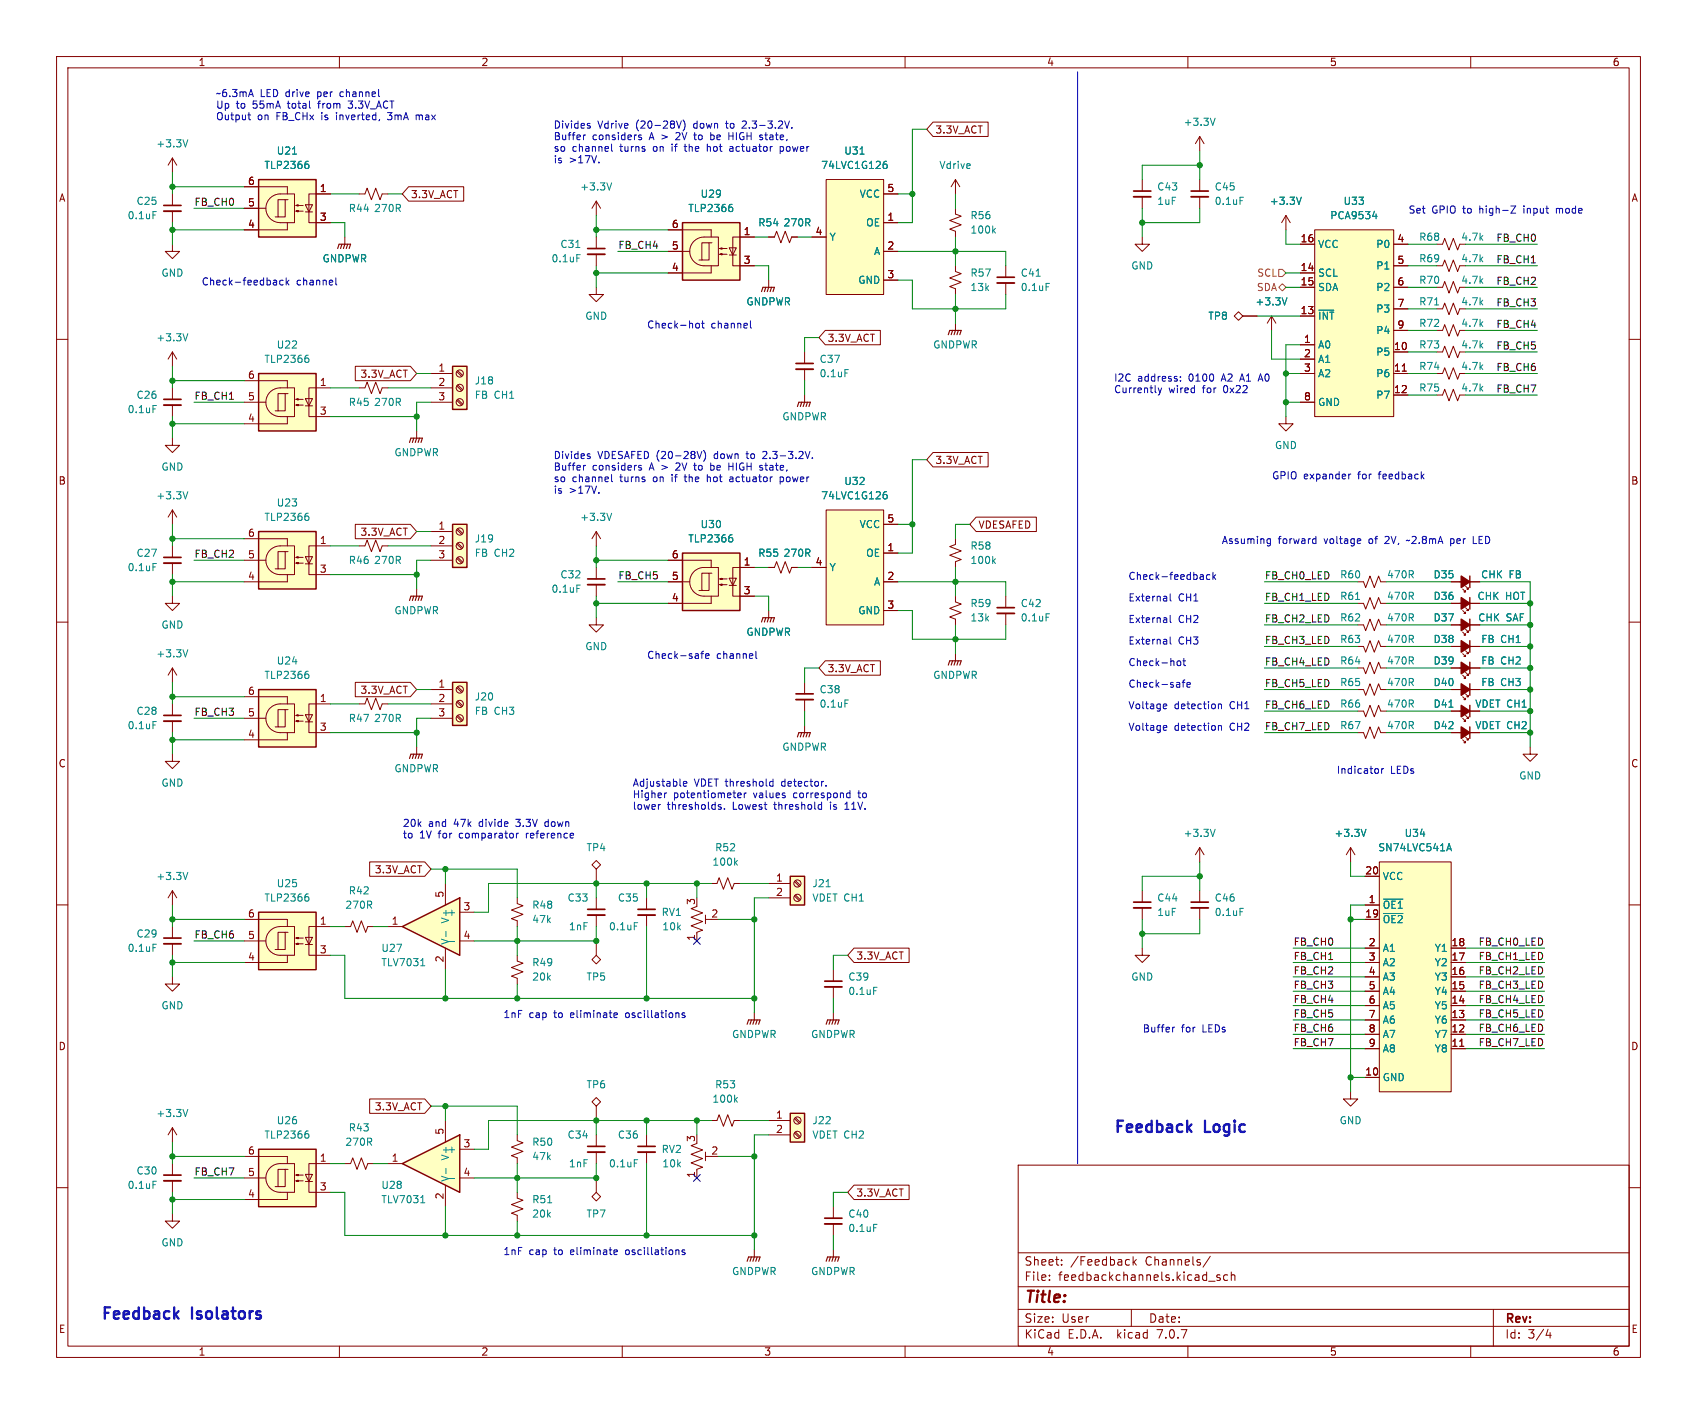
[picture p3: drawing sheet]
<svg xmlns="http://www.w3.org/2000/svg" width="300mm" height="250mm" viewBox="0 0 300 250" stroke-linecap="round" stroke-linejoin="round" font-family="sans-serif">
<defs><g id="words">
<g font-size="2.8" fill="#0000c2">
<text x="196.8" y="200.4">Feedback</text>
<text x="213.1" y="200.4">Logic</text>
<text x="17.8" y="233.4">Feedback</text>
<text x="34" y="233.4">Isolators</text>
</g>
<text font-size="2.8" fill="#840000" x="181" y="230.9">Title:</text>
<g font-size="2.1" fill="#840000">
<text x="181" y="226.7">File:</text>
<text x="181" y="224">Sheet:</text>
<text x="187.1" y="226.7">feedbackchannels.kicad_sch</text>
<text x="189.2" y="224">/Feedback</text>
<text x="202.5" y="224">Channels/</text>
<text x="181" y="236.9">KiCad</text>
<text x="181" y="234.1">Size:</text>
<text x="187.7" y="234.1">User</text>
<text x="188.7" y="236.9">E.D.A.</text>
<text x="197.6" y="236.9">kicad</text>
<text x="203" y="234.1">Date:</text>
<text x="204.8" y="236.9">7.0.7</text>
<text x="266" y="234.3">Rev:</text>
<text x="266" y="236.9">Id:</text>
<text x="270.1" y="236.9">3/4</text>
</g>
<g font-size="1.8" fill="#840000">
<text x="35" y="11.9">1</text>
<text x="85" y="11.9">2</text>
<text x="135" y="11.9">3</text>
<text x="185" y="11.9">4</text>
<text x="235" y="11.9">5</text>
<text x="285" y="11.9">6</text>
<text x="165.3" y="23.8">3.3V_ACT</text>
<text x="10.3" y="35.9">A</text>
<text x="43.7" y="32.8">6</text>
<text x="56.4" y="34">1</text>
<text x="72.5" y="35.2">3.3V_ACT</text>
<text x="156.8" y="34">5</text>
<text x="288.3" y="35.9">A</text>
<text x="43.7" y="40.4">4</text>
<text x="43.7" y="36.6">5</text>
<text x="56.4" y="39.1">3</text>
<text x="118.7" y="40.4">6</text>
<text x="131.4" y="41.7">1</text>
<text x="144.1" y="41.7">4</text>
<text x="156.8" y="39.1">1</text>
<text x="118.7" y="44.2">5</text>
<text x="131.4" y="46.7">3</text>
<text x="156.8" y="44.2">2</text>
<text x="229.8" y="42.9">16</text>
<text x="246.9" y="42.9">4</text>
<text x="246.9" y="46.7">5</text>
<text x="118.7" y="48">4</text>
<text x="156.8" y="49.3">3</text>
<text x="229.8" y="48">14</text>
<text x="229.8" y="50.5">15</text>
<text x="246.9" y="50.5">6</text>
<text x="229.8" y="55.6">13</text>
<text x="246.9" y="54.4">7</text>
<text x="246.9" y="58.2">9</text>
<text x="77.4" y="65.8">1</text>
<text x="146.2" y="60.6">3.3V_ACT</text>
<text x="230.4" y="60.7">1</text>
<text x="230.4" y="63.2">2</text>
<text x="230.4" y="65.8">3</text>
<text x="246.3" y="62">10</text>
<text x="246.3" y="65.8">11</text>
<text x="43.7" y="70.9">5</text>
<text x="43.7" y="67.1">6</text>
<text x="56.4" y="68.3">1</text>
<text x="63.6" y="67">3.3V_ACT</text>
<text x="77.4" y="68.3">2</text>
<text x="77.4" y="70.9">3</text>
<text x="230.4" y="70.9">8</text>
<text x="246.3" y="69.6">12</text>
<text x="43.7" y="74.7">4</text>
<text x="56.4" y="73.4">3</text>
<text x="165.3" y="82.2">3.3V_ACT</text>
<text x="10.3" y="85.9">B</text>
<text x="288.3" y="85.9">B</text>
<text x="43.7" y="95">6</text>
<text x="63.6" y="94.9">3.3V_ACT</text>
<text x="77.4" y="93.7">1</text>
<text x="156.8" y="92.5">5</text>
<text x="172.9" y="93.7">VDESAFED</text>
<text x="43.7" y="98.8">5</text>
<text x="56.4" y="96.3">1</text>
<text x="56.4" y="101.3">3</text>
<text x="77.4" y="96.3">2</text>
<text x="77.4" y="98.8">3</text>
<text x="118.7" y="98.8">6</text>
<text x="131.4" y="100.1">1</text>
<text x="144.1" y="100.1">4</text>
<text x="156.8" y="97.5">1</text>
<text x="43.7" y="102.6">4</text>
<text x="118.7" y="106.4">4</text>
<text x="118.7" y="102.6">5</text>
<text x="131.4" y="105.2">3</text>
<text x="156.8" y="102.6">2</text>
<text x="156.8" y="107.7">3</text>
<text x="146.2" y="119.1">3.3V_ACT</text>
<text x="43.7" y="122.9">6</text>
<text x="56.4" y="124.2">1</text>
<text x="63.6" y="122.9">3.3V_ACT</text>
<text x="77.4" y="121.7">1</text>
<text x="77.4" y="124.2">2</text>
<text x="43.7" y="130.6">4</text>
<text x="43.7" y="126.7">5</text>
<text x="56.4" y="129.3">3</text>
<text x="77.4" y="126.7">3</text>
<text x="10.3" y="135.9">C</text>
<text x="288.3" y="135.9">C</text>
<text x="66.2" y="154.6">3.3V_ACT</text>
<text x="137.1" y="156">1</text>
<text x="241.3" y="154.7">20</text>
<text x="78.5" y="158.8" transform="rotate(-90 78.5 158.8)">5</text>
<text x="81.8" y="161">3</text>
<text x="122.9" y="160.1" transform="rotate(-90 122.9 160.1)">3</text>
<text x="137.1" y="158.5">2</text>
<text x="241.9" y="159.8">1</text>
<text x="43.7" y="166.1">5</text>
<text x="43.7" y="162.3">6</text>
<text x="56.4" y="163.6">1</text>
<text x="69.1" y="163.6">1</text>
<text x="81.8" y="166.1">4</text>
<text x="122.9" y="166.4" transform="rotate(-90 122.9 166.4)">1</text>
<text x="125.7" y="162.3">2</text>
<text x="241.3" y="162.3">19</text>
<text x="241.9" y="167.4">2</text>
<text x="256.5" y="167.4">18</text>
<text x="43.7" y="169.9">4</text>
<text x="56.4" y="168.7">3</text>
<text x="78.5" y="170.3" transform="rotate(-90 78.5 170.3)">2</text>
<text x="151.3" y="169.9">3.3V_ACT</text>
<text x="241.9" y="169.9">3</text>
<text x="241.9" y="172.5">4</text>
<text x="256.5" y="172.5">16</text>
<text x="256.5" y="169.9">17</text>
<text x="241.9" y="175">5</text>
<text x="241.9" y="177.5">6</text>
<text x="256.5" y="177.5">14</text>
<text x="256.5" y="175">15</text>
<text x="10.3" y="185.9">D</text>
<text x="241.9" y="180.1">7</text>
<text x="241.9" y="182.6">8</text>
<text x="241.9" y="185.2">9</text>
<text x="256.5" y="185.2">11</text>
<text x="256.5" y="182.6">12</text>
<text x="256.5" y="180.1">13</text>
<text x="288.3" y="185.9">D</text>
<text x="241.3" y="190.2">10</text>
<text x="66.2" y="196.5">3.3V_ACT</text>
<text x="137.1" y="197.9">1</text>
<text x="78.5" y="200.7" transform="rotate(-90 78.5 200.7)">5</text>
<text x="81.8" y="202.9">3</text>
<text x="122.9" y="202" transform="rotate(-90 122.9 202)">3</text>
<text x="137.1" y="200.4">2</text>
<text x="43.7" y="208">5</text>
<text x="43.7" y="204.2">6</text>
<text x="56.4" y="205.5">1</text>
<text x="69.1" y="205.5">1</text>
<text x="81.8" y="208">4</text>
<text x="122.9" y="208.4" transform="rotate(-90 122.9 208.4)">1</text>
<text x="125.7" y="204.2">2</text>
<text x="43.7" y="211.8">4</text>
<text x="56.4" y="210.6">3</text>
<text x="78.5" y="212.2" transform="rotate(-90 78.5 212.2)">2</text>
<text x="151.3" y="211.8">3.3V_ACT</text>
<text x="10.3" y="235.9">E</text>
<text x="35" y="239.9">1</text>
<text x="85" y="239.9">2</text>
<text x="135" y="239.9">3</text>
<text x="185" y="239.9">4</text>
<text x="235" y="239.9">5</text>
<text x="285" y="239.9">6</text>
<text x="288.3" y="235.9">E</text>
</g>
<g font-size="1.8" fill="#0000c2">
<text x="38.1" y="17.3">~6.3mA</text>
<text x="46" y="17.3">LED drive</text>
<text x="56.4" y="17.3">per</text>
<text x="60.6" y="17.3">channel</text>
<text x="38.1" y="19.3">Up</text>
<text x="38.1" y="21.3">Output</text>
<text x="41.8" y="19.3">to</text>
<text x="44.8" y="19.3">55mA</text>
<text x="45.5" y="21.3">on</text>
<text x="49" y="21.3">FB_CHx</text>
<text x="51.2" y="19.3">total</text>
<text x="56.8" y="19.3">from</text>
<text x="57.1" y="21.3">is</text>
<text x="59.9" y="21.3">inverted,</text>
<text x="62.3" y="19.3">3.3V_ACT</text>
<text x="69.2" y="21.3">3mA</text>
<text x="74.4" y="21.3">max</text>
<text x="97.8" y="22.8">Divides</text>
<text x="105.7" y="22.8">Vdrive</text>
<text x="112.5" y="22.8">(20-28V)</text>
<text x="122.9" y="22.8">down</text>
<text x="128.8" y="22.8">to</text>
<text x="131.9" y="22.8">2.3-3.2V.</text>
<text x="97.8" y="24.9">Buffer</text>
<text x="97.8" y="26.9">so</text>
<text x="97.8" y="29">is</text>
<text x="100.6" y="29">&gt;17V.</text>
<text x="101.1" y="26.9">channel</text>
<text x="104.7" y="24.9">considers</text>
<text x="109.7" y="26.9">turns</text>
<text x="114.9" y="24.9">A &gt;</text>
<text x="115.8" y="26.9">on</text>
<text x="119.2" y="26.9">if</text>
<text x="120" y="24.9">2V</text>
<text x="121.7" y="26.9">the</text>
<text x="123.4" y="24.9">to</text>
<text x="125.9" y="26.9">hot</text>
<text x="126.5" y="24.9">be</text>
<text x="129.9" y="24.9">HIGH</text>
<text x="130.1" y="26.9">actuator</text>
<text x="135.6" y="24.9">state,</text>
<text x="139.1" y="26.9">power</text>
<text x="248.9" y="37.9">Set</text>
<text x="253.1" y="37.9">GPIO to</text>
<text x="261.8" y="37.9">high-Z</text>
<text x="269.8" y="37.9">input</text>
<text x="275.8" y="37.9">mode</text>
<text x="35.6" y="50.6">Check-feedback</text>
<text x="52.4" y="50.6">channel</text>
<text x="114.3" y="58.2">Check-hot</text>
<text x="125.7" y="58.2">channel</text>
<text x="196.8" y="67.6">I2C</text>
<text x="196.8" y="69.6">Currently</text>
<text x="201.1" y="67.6">address:</text>
<text x="206.6" y="69.6">wired</text>
<text x="210.3" y="67.6">0100</text>
<text x="212.7" y="69.6">for</text>
<text x="216.3" y="67.6">A2</text>
<text x="216.6" y="69.6">0x22</text>
<text x="219.7" y="67.6">A1</text>
<text x="223.2" y="67.6">A0</text>
<text x="97.8" y="81.2">Divides</text>
<text x="97.8" y="83.3">Buffer</text>
<text x="104.7" y="83.3">considers</text>
<text x="105.7" y="81.2">VDESAFED (20-28V)</text>
<text x="114.9" y="83.3">A &gt;</text>
<text x="120" y="83.3">2V</text>
<text x="123.4" y="83.3">to</text>
<text x="126.5" y="83.3">be</text>
<text x="126.5" y="81.2">down</text>
<text x="129.9" y="83.3">HIGH</text>
<text x="132.5" y="81.2">to</text>
<text x="135.5" y="81.2">2.3-3.2V.</text>
<text x="135.6" y="83.3">state,</text>
<text x="97.8" y="85.3">so</text>
<text x="97.8" y="87.4">is</text>
<text x="100.6" y="87.4">&gt;17V.</text>
<text x="101.1" y="85.3">channel</text>
<text x="109.7" y="85.3">turns</text>
<text x="115.8" y="85.3">on</text>
<text x="119.2" y="85.3">if</text>
<text x="121.7" y="85.3">the</text>
<text x="125.9" y="85.3">hot</text>
<text x="130.1" y="85.3">actuator</text>
<text x="139.1" y="85.3">power</text>
<text x="224.8" y="84.8">GPIO expander</text>
<text x="240.2" y="84.8">for</text>
<text x="244" y="84.8">feedback</text>
<text x="215.9" y="96.3">Assuming</text>
<text x="226" y="96.3">forward</text>
<text x="234.2" y="96.3">voltage</text>
<text x="242.3" y="96.3">of</text>
<text x="245.3" y="96.3">2V,</text>
<text x="249.4" y="96.3">~2.8mA</text>
<text x="257.3" y="96.3">per</text>
<text x="261.5" y="96.3">LED</text>
<text x="199.4" y="102.6">Check-feedback</text>
<text x="199.4" y="106.4">External</text>
<text x="208.3" y="106.4">CH1</text>
<text x="199.4" y="110.2">External</text>
<text x="208.3" y="110.2">CH2</text>
<text x="114.3" y="116.6">Check-safe</text>
<text x="126.7" y="116.6">channel</text>
<text x="199.4" y="114.1">External</text>
<text x="199.4" y="117.9">Check-hot</text>
<text x="208.3" y="114.1">CH3</text>
<text x="199.4" y="121.7">Check-safe</text>
<text x="199.4" y="125.5">Voltage</text>
<text x="207.6" y="125.5">detection</text>
<text x="217.5" y="125.5">CH1</text>
<text x="199.4" y="129.3">Voltage</text>
<text x="207.6" y="129.3">detection</text>
<text x="217.5" y="129.3">CH2</text>
<text x="236.2" y="136.9">Indicator</text>
<text x="245.8" y="136.9">LEDs</text>
<text x="111.8" y="139.2">Adjustable</text>
<text x="111.8" y="141.2">Higher</text>
<text x="111.8" y="143.3">lower</text>
<text x="118" y="143.3">thresholds.</text>
<text x="119" y="141.2">potentiometer</text>
<text x="122.7" y="139.2">VDET threshold</text>
<text x="129.6" y="143.3">Lowest</text>
<text x="133.3" y="141.2">values</text>
<text x="137.2" y="143.3">threshold</text>
<text x="138.4" y="139.2">detector.</text>
<text x="140.6" y="141.2">correspond</text>
<text x="147.2" y="143.3">is</text>
<text x="150" y="143.3">11V.</text>
<text x="152.2" y="141.2">to</text>
<text x="71.1" y="146.3">20k</text>
<text x="71.1" y="148.3">to</text>
<text x="74.2" y="148.3">1V</text>
<text x="75.7" y="146.3">and</text>
<text x="77.6" y="148.3">for</text>
<text x="80.4" y="146.3">47k</text>
<text x="81.5" y="148.3">comparator</text>
<text x="85" y="146.3">divide</text>
<text x="91.7" y="146.3">3.3V</text>
<text x="93.5" y="148.3">reference</text>
<text x="97" y="146.3">down</text>
<text x="88.9" y="180.1">1nF</text>
<text x="93.5" y="180.1">cap</text>
<text x="98.1" y="180.1">to</text>
<text x="101.1" y="180.1">eliminate</text>
<text x="111.1" y="180.1">oscillations</text>
<text x="201.9" y="182.6">Buffer</text>
<text x="208.8" y="182.6">for</text>
<text x="212.7" y="182.6">LEDs</text>
<text x="88.9" y="222">1nF</text>
<text x="93.5" y="222">cap</text>
<text x="98.1" y="222">to</text>
<text x="101.1" y="222">eliminate</text>
<text x="111.1" y="222">oscillations</text>
</g>
<g font-size="1.8" fill="#008484">
<text x="209.1" y="22.5">+3.3V</text>
<text x="27.5" y="26.3">+3.3V</text>
<text x="48.8" y="27.5">U21</text>
<text x="149.2" y="27.5">U31</text>
<text x="46.6" y="30.1">TLP2366</text>
<text x="102.5" y="33.9">+3.3V</text>
<text x="123.8" y="35.2">U29</text>
<text x="145.1" y="30.1">74LVC1G126</text>
<text x="151.9" y="35.2">VCC</text>
<text x="166" y="30.1">Vdrive</text>
<text x="204.5" y="33.9">C43</text>
<text x="214.6" y="33.9">C45</text>
<text x="22.5" y="39">0.1uF</text>
<text x="24" y="36.4">C25</text>
<text x="61.6" y="37.7">R44</text>
<text x="66" y="37.7">270R</text>
<text x="121.6" y="37.7">TLP2366</text>
<text x="133.9" y="40.2">R54</text>
<text x="138.4" y="40.2">270R</text>
<text x="153" y="40.2">OE</text>
<text x="171.5" y="39">R56</text>
<text x="171.5" y="41.5">100k</text>
<text x="204.5" y="36.4">1uF</text>
<text x="214.6" y="36.4">0.1uF</text>
<text x="224.4" y="36.4">+3.3V</text>
<text x="235.1" y="39">PCA9534</text>
<text x="237.4" y="36.4">U33</text>
<text x="56.9" y="46.6">GNDPWR</text>
<text x="97.4" y="46.6">0.1uF</text>
<text x="99" y="44">C31</text>
<text x="146.6" y="42.8">Y</text>
<text x="154.4" y="45.3">A</text>
<text x="199.9" y="47.9">GND</text>
<text x="232.9" y="44">VCC</text>
<text x="243.2" y="44">P0</text>
<text x="243.2" y="47.9">P1</text>
<text x="250.8" y="46.6">R69</text>
<text x="250.8" y="42.8">R68</text>
<text x="258.2" y="46.6">4.7k</text>
<text x="258.2" y="42.8">4.7k</text>
<text x="28.4" y="49.1">GND</text>
<text x="151.6" y="50.4">GND</text>
<text x="171.5" y="51.7">13k</text>
<text x="171.5" y="49.1">R57</text>
<text x="180.3" y="49.1">C41</text>
<text x="180.3" y="51.7">0.1uF</text>
<text x="232.9" y="49.1">SCL</text>
<text x="232.9" y="51.7">SDA</text>
<text x="243.2" y="51.7">P2</text>
<text x="250.8" y="50.4">R70</text>
<text x="258.2" y="50.4">4.7k</text>
<text x="103.4" y="56.7">GND</text>
<text x="131.9" y="54.2">GNDPWR</text>
<text x="213.5" y="56.7">TP8</text>
<text x="221.8" y="54.2">+3.3V</text>
<text x="232.9" y="56.7">~{INT}</text>
<text x="243.2" y="55.5">P3</text>
<text x="243.2" y="59.3">P4</text>
<text x="250.8" y="58">R72</text>
<text x="250.8" y="54.2">R71</text>
<text x="258.2" y="58">4.7k</text>
<text x="258.2" y="54.2">4.7k</text>
<text x="27.5" y="60.6">+3.3V</text>
<text x="46.6" y="64.4">TLP2366</text>
<text x="48.8" y="61.8">U22</text>
<text x="144.8" y="64.4">C37</text>
<text x="164.9" y="61.8">GNDPWR</text>
<text x="232.9" y="61.8">A0</text>
<text x="232.9" y="64.4">A1</text>
<text x="243.2" y="63.1">P5</text>
<text x="250.8" y="61.8">R73</text>
<text x="250.8" y="65.6">R74</text>
<text x="258.2" y="61.8">4.7k</text>
<text x="258.2" y="65.6">4.7k</text>
<text x="24" y="70.7">C26</text>
<text x="61.6" y="72">R45</text>
<text x="66" y="72">270R</text>
<text x="83.8" y="68.2">J18</text>
<text x="83.8" y="70.7">FB</text>
<text x="87.4" y="70.7">CH1</text>
<text x="144.8" y="66.9">0.1uF</text>
<text x="232.9" y="66.9">A2</text>
<text x="232.9" y="72">GND</text>
<text x="243.2" y="66.9">P6</text>
<text x="243.2" y="70.7">P7</text>
<text x="250.8" y="69.4">R75</text>
<text x="258.2" y="69.4">4.7k</text>
<text x="22.5" y="73.3">0.1uF</text>
<text x="138.2" y="74.5">GNDPWR</text>
<text x="28.4" y="83.4">GND</text>
<text x="69.6" y="80.9">GNDPWR</text>
<text x="225.3" y="79.6">GND</text>
<text x="27.5" y="88.5">+3.3V</text>
<text x="48.8" y="89.8">U23</text>
<text x="145.1" y="88.5">74LVC1G126</text>
<text x="149.2" y="86">U32</text>
<text x="46.6" y="92.3">TLP2366</text>
<text x="102.5" y="92.3">+3.3V</text>
<text x="123.8" y="93.6">U30</text>
<text x="151.9" y="93.6">VCC</text>
<text x="22.5" y="101.2">0.1uF</text>
<text x="24" y="98.7">C27</text>
<text x="61.6" y="99.9">R46</text>
<text x="66" y="99.9">270R</text>
<text x="83.8" y="96.1">J19</text>
<text x="83.8" y="98.7">FB</text>
<text x="87.4" y="98.7">CH2</text>
<text x="121.6" y="96.1">TLP2366</text>
<text x="133.9" y="98.7">R55</text>
<text x="138.4" y="98.7">270R</text>
<text x="146.6" y="101.2">Y</text>
<text x="153" y="98.7">OE</text>
<text x="171.5" y="97.4">R58</text>
<text x="171.5" y="99.9">100k</text>
<text x="97.4" y="105">0.1uF</text>
<text x="99" y="102.5">C32</text>
<text x="154.4" y="103.7">A</text>
<text x="171.5" y="107.5">R59</text>
<text x="180.3" y="107.5">C42</text>
<text x="236.8" y="102.5">R60</text>
<text x="236.8" y="106.3">R61</text>
<text x="245.1" y="102.5">470R</text>
<text x="245.1" y="106.3">470R</text>
<text x="253.3" y="102.5">D35</text>
<text x="253.3" y="106.3">D36</text>
<text x="261.1" y="106.3">CHK</text>
<text x="261.7" y="102.5">CHK</text>
<text x="266.1" y="106.3">HOT</text>
<text x="266.8" y="102.5">FB</text>
<text x="28.4" y="111.4">GND</text>
<text x="69.6" y="108.8">GNDPWR</text>
<text x="131.9" y="112.6">GNDPWR</text>
<text x="151.6" y="108.8">GND</text>
<text x="171.5" y="110.1">13k</text>
<text x="180.3" y="110.1">0.1uF</text>
<text x="236.8" y="110.1">R62</text>
<text x="236.8" y="113.9">R63</text>
<text x="245.1" y="110.1">470R</text>
<text x="245.1" y="113.9">470R</text>
<text x="253.3" y="113.9">D38</text>
<text x="253.3" y="110.1">D37</text>
<text x="261.2" y="110.1">CHK</text>
<text x="261.8" y="113.9">FB</text>
<text x="265.3" y="113.9">CH1</text>
<text x="266.3" y="110.1">SAF</text>
<text x="27.5" y="116.4">+3.3V</text>
<text x="48.8" y="117.7">U24</text>
<text x="103.4" y="115.2">GND</text>
<text x="236.8" y="117.7">R64</text>
<text x="245.1" y="117.7">470R</text>
<text x="253.3" y="117.7">D39</text>
<text x="261.8" y="117.7">FB</text>
<text x="265.3" y="117.7">CH2</text>
<text x="46.6" y="120.2">TLP2366</text>
<text x="83.8" y="124.1">J20</text>
<text x="144.8" y="122.8">C38</text>
<text x="144.8" y="125.3">0.1uF</text>
<text x="164.9" y="120.2">GNDPWR</text>
<text x="236.8" y="125.3">R66</text>
<text x="236.8" y="121.5">R65</text>
<text x="245.1" y="125.3">470R</text>
<text x="245.1" y="121.5">470R</text>
<text x="253.3" y="125.3">D41</text>
<text x="253.3" y="121.5">D40</text>
<text x="260.7" y="125.3">VDET CH1</text>
<text x="261.8" y="121.5">FB</text>
<text x="265.3" y="121.5">CH3</text>
<text x="22.5" y="129.1">0.1uF</text>
<text x="24" y="126.6">C28</text>
<text x="61.6" y="127.9">R47</text>
<text x="66" y="127.9">270R</text>
<text x="83.8" y="126.6">FB</text>
<text x="87.4" y="126.6">CH3</text>
<text x="236.8" y="129.1">R67</text>
<text x="245.1" y="129.1">470R</text>
<text x="253.3" y="129.1">D42</text>
<text x="260.7" y="129.1">VDET CH2</text>
<text x="69.6" y="136.8">GNDPWR</text>
<text x="138.2" y="132.9">GNDPWR</text>
<text x="28.4" y="139.3">GND</text>
<text x="268.5" y="138">GND</text>
<text x="209.1" y="148.2">+3.3V</text>
<text x="235.8" y="148.2">+3.3V</text>
<text x="248.2" y="148.2">U34</text>
<text x="27.5" y="155.8">+3.3V</text>
<text x="103.6" y="150.7">TP4</text>
<text x="125.8" y="153.3">100k</text>
<text x="126.3" y="150.7">R52</text>
<text x="243.6" y="150.7">SN74LVC541A</text>
<text x="244.3" y="155.8">VCC</text>
<text x="46.6" y="159.6">TLP2366</text>
<text x="48.8" y="157.1">U25</text>
<text x="60.9" y="160.9">270R</text>
<text x="61.6" y="158.3">R42</text>
<text x="94" y="160.9">R48</text>
<text x="100.2" y="159.6">C33</text>
<text x="109.1" y="159.6">C35</text>
<text x="143.5" y="157.1">J21</text>
<text x="143.5" y="159.6">VDET CH1</text>
<text x="204.5" y="159.6">C44</text>
<text x="214.6" y="159.6">C46</text>
<text x="244.3" y="160.9">~{OE1}</text>
<text x="24" y="166">C29</text>
<text x="79" y="162.2">+</text>
<text x="79.6" y="167.1" transform="rotate(-90 79.6 167.1)">V-</text>
<text x="79.6" y="163.4" transform="rotate(-90 79.6 163.4)">V+</text>
<text x="94" y="163.4">47k</text>
<text x="100.5" y="164.7">1nF</text>
<text x="107.6" y="164.7">0.1uF</text>
<text x="116.9" y="162.2">RV1</text>
<text x="117" y="164.7">10k</text>
<text x="204.5" y="162.2">1uF</text>
<text x="214.6" y="162.2">0.1uF</text>
<text x="244.3" y="163.4">~{OE2}</text>
<text x="22.5" y="168.5">0.1uF</text>
<text x="67.3" y="168.5">U27</text>
<text x="67.3" y="171">TLV7031</text>
<text x="94" y="173.6">20k</text>
<text x="94" y="171">R49</text>
<text x="103.6" y="173.6">TP5</text>
<text x="149.9" y="173.6">C39</text>
<text x="199.9" y="173.6">GND</text>
<text x="244.3" y="168.5">A1</text>
<text x="244.3" y="171">A2</text>
<text x="244.3" y="173.6">A3</text>
<text x="253.5" y="173.6">Y3</text>
<text x="253.5" y="171">Y2</text>
<text x="253.5" y="168.5">Y1</text>
<text x="28.4" y="178.7">GND</text>
<text x="149.9" y="176.1">0.1uF</text>
<text x="244.3" y="176.1">A4</text>
<text x="244.3" y="178.7">A5</text>
<text x="253.5" y="178.7">Y5</text>
<text x="253.5" y="176.1">Y4</text>
<text x="129.3" y="183.7">GNDPWR</text>
<text x="143.3" y="183.7">GNDPWR</text>
<text x="244.3" y="181.2">A6</text>
<text x="244.3" y="183.7">A7</text>
<text x="253.5" y="183.7">Y7</text>
<text x="253.5" y="181.2">Y6</text>
<text x="244.3" y="191.4">GND</text>
<text x="244.3" y="186.3">A8</text>
<text x="253.5" y="186.3">Y8</text>
<text x="27.5" y="197.7">+3.3V</text>
<text x="103.6" y="192.6">TP6</text>
<text x="125.8" y="195.2">100k</text>
<text x="126.3" y="192.6">R53</text>
<text x="46.6" y="201.5">TLP2366</text>
<text x="48.8" y="199">U26</text>
<text x="60.9" y="202.8">270R</text>
<text x="61.6" y="200.3">R43</text>
<text x="94" y="202.8">R50</text>
<text x="100.2" y="201.5">C34</text>
<text x="109.1" y="201.5">C36</text>
<text x="143.5" y="199">J22</text>
<text x="143.5" y="201.5">VDET CH2</text>
<text x="236.7" y="199">GND</text>
<text x="24" y="207.9">C30</text>
<text x="79" y="204.1">+</text>
<text x="79.6" y="209" transform="rotate(-90 79.6 209)">V-</text>
<text x="79.6" y="205.3" transform="rotate(-90 79.6 205.3)">V+</text>
<text x="94" y="205.3">47k</text>
<text x="100.5" y="206.6">1nF</text>
<text x="107.6" y="206.6">0.1uF</text>
<text x="116.9" y="204.1">RV2</text>
<text x="117" y="206.6">10k</text>
<text x="22.5" y="210.4">0.1uF</text>
<text x="67.3" y="210.4">U28</text>
<text x="67.3" y="213">TLV7031</text>
<text x="94" y="215.5">20k</text>
<text x="94" y="213">R51</text>
<text x="103.6" y="215.5">TP7</text>
<text x="149.9" y="215.5">C40</text>
<text x="28.4" y="220.6">GND</text>
<text x="149.9" y="218">0.1uF</text>
<text x="129.3" y="225.7">GNDPWR</text>
<text x="143.3" y="225.7">GNDPWR</text>
</g>
<g font-size="1.8">
<text x="34.3" y="36.5">FB_CH0</text>
<text x="109.2" y="44.1">FB_CH4</text>
<text x="264.4" y="42.8">FB_CH0</text>
<text x="264.4" y="46.6">FB_CH1</text>
<text x="264.4" y="50.5">FB_CH2</text>
<text x="264.4" y="58.1">FB_CH4</text>
<text x="264.4" y="54.3">FB_CH3</text>
<text x="264.4" y="61.9">FB_CH5</text>
<text x="264.4" y="65.7">FB_CH6</text>
<text x="34.3" y="70.8">FB_CH1</text>
<text x="264.4" y="69.5">FB_CH7</text>
<text x="34.3" y="98.7">FB_CH2</text>
<text x="109.2" y="102.5">FB_CH5</text>
<text x="223.5" y="106.3">FB_CH1_LED</text>
<text x="223.5" y="102.5">FB_CH0_LED</text>
<text x="223.5" y="110.1">FB_CH2_LED</text>
<text x="223.5" y="114">FB_CH3_LED</text>
<text x="223.5" y="117.8">FB_CH4_LED</text>
<text x="223.5" y="125.4">FB_CH6_LED</text>
<text x="223.5" y="121.6">FB_CH5_LED</text>
<text x="34.3" y="126.7">FB_CH3</text>
<text x="223.5" y="129.2">FB_CH7_LED</text>
<text x="34.3" y="166">FB_CH6</text>
<text x="228.6" y="167.3">FB_CH0</text>
<text x="261.3" y="167.3">FB_CH0_LED</text>
<text x="228.6" y="169.8">FB_CH1</text>
<text x="228.6" y="172.4">FB_CH2</text>
<text x="261.3" y="169.8">FB_CH1_LED</text>
<text x="261.3" y="172.4">FB_CH2_LED</text>
<text x="228.6" y="180">FB_CH5</text>
<text x="228.6" y="174.9">FB_CH3</text>
<text x="228.6" y="177.5">FB_CH4</text>
<text x="261.3" y="174.9">FB_CH3_LED</text>
<text x="261.3" y="177.5">FB_CH4_LED</text>
<text x="261.3" y="180">FB_CH5_LED</text>
<text x="228.6" y="185.1">FB_CH7</text>
<text x="228.6" y="182.5">FB_CH6</text>
<text x="261.3" y="185.1">FB_CH7_LED</text>
<text x="261.3" y="182.5">FB_CH6_LED</text>
<text x="34.3" y="207.9">FB_CH7</text>
</g>
<g font-size="1.8" fill="#848400">
<text x="222.1" y="51.7">SDA</text>
<text x="222.2" y="49.1">SCL</text>
</g>
</g></defs>
<g fill="none" stroke="#840000" stroke-width=".18">
<path d="M10 10h280v230h-280zM12 12h276v226h-276zM60 10v2M110 10v2M160 10v2M210 10v2M260 10v2M30.5 27.9v2.6M30.5 34.3v2M30.5 37.3v2.1M30.5 27.9l-.8 1.3M30.5 27.9l.7 1.3"/>
<path d="M43.2 33h7.6v1.3M43.2 36.8h3.8M47.8 35a2.54 2.54 0 0 1 1.7-.7h2.6v5.1h-2.6a2.54 2.54 0 0 1-2.3-1.6 2.54 2.54 0 0 1 .6-2.8zM48.6 38.4h.5M49.1 35.3h1.3v3.1h-1.3zM50.4 35.3h.5M50.8 39.4v1.2h-7.6M52.3 37.3l.4-.1v.3l-.4-.2h1.3M52.3 36.3l.4-.1v.2l-.4-.1h1.3M54 36.2h1.2l-.6 1.3zM54 37.5h1.2M58.4 34.3h-3.8v5.1h3.8"/>
<path d="M63.5 34.3h1l.4-1 .8 2 .7-2 .8 2 .4-1h1M10 60h2M30.5 43.2v1.2h1.2l-1.2 1.3-1.3-1.3h1.3M61 41.9v1.3M288 60h2M43.2 67.3h7.6v1.3M43.2 71.1h3.8M47.8 69.3a2.54 2.54 0 0 1 1.7-.7h2.6v5.1h-2.6a2.54 2.54 0 0 1-2.3-1.6 2.54 2.54 0 0 1 .6-2.8zM48.6 72.6h.5M49.1 69.6h1.3v3h-1.3zM50.4 69.6h.5M50.8 73.7v1.2h-7.6"/>
<path d="M52.3 71.6l.4-.1v.3l-.4-.2h1.3M52.3 70.6l.4-.1v.2l-.4-.1h1.3M54 70.5h1.2l-.6 1.3zM54 71.8h1.2M58.4 68.6h-3.8v5.1h3.8M73.7 76.2v1.3M10 110h2M30.5 118.1v2.5M30.5 118.1l-.8 1.3M30.5 118.1l.7 1.3M240 102.9h1l.4 1 .8-2 .8 2 .7-2 .4 1h1M288 110h2"/>
<path d="M43.2 123.2h7.6v1.3M43.2 127h3.8M47.8 125.2a2.54 2.54 0 0 1 1.7-.7h2.6v5h-2.6a2.54 2.54 0 0 1-2.3-1.5 2.54 2.54 0 0 1 .6-2.8zM48.6 128.5h.5M49.1 125.5h1.3v3h-1.3zM50.4 125.5h.5M50.8 129.5v1.3h-7.6M52.3 127.5l.4-.1v.2l-.4-.1h1.3M52.3 126.5l.4-.1v.2l-.4-.1h1.3M54 126.4h1.2l-.6 1.2zM54 127.6h1.2M58.4 124.5h-3.8v5h3.8"/>
<path d="M10 160h2M288 160h2M10 210h2M61 205.7h1l.4-1 .7 2.1 .8-2.1 .7 2.1 .4-1.1h1M180 206h108v32h-108zM288 210h2M60 238v2M110 238v2M160 238v2M180 234.5h108M180 231.5h108M180 227.5h108"/>
<path d="M180 221.5h108M185.5 226.3v.1M185.5 225.5v.1M187.7 223.6v.1M187.7 222.8v.1M200 231.5v3M200.3 222.2v1.5M200.5 223.1l.4 .6M200.9 222.7l-.6 .6M210 238v2M213.7 226.5h1.1M214 222.1l-1.3 2"/>
<path d="M215.7 225.5l-.4-.1-.2 .2 .1 .2 .5 .2v.3h-.6M217 225.5l-.4-.1-.3 .3v.4l.2 .2h.5M217.7 225.5l.2-.1 .3 .1 .1 .9M217.7 224.9v1.5M260 238v2M264 231.5v6.5M273.7 235l-.4 1.1h.9M274 235.6v1"/>
</g>
<g fill="#ffffc2" stroke="#ffffc2" stroke-width=".18">
<path d="M45.7 66h10.2v10.2h-10.2z"/>
<path d="M45.7 31.7h10.2v10.2h-10.2z"/>
<path d="M45.7 121.9h10.2v10.2h-10.2z"/>
</g>
<path d="M45.7 31.7h10.2v10.2h-10.2zM45.7 66h10.2v10.2h-10.2zM45.7 121.9h10.2v10.2h-10.2z" fill="none" stroke="#840000" stroke-width=".25"/>
<path d="M27 37.4h.6M33.2 24.7l-.4 1.3M51.7 27.2h.7M54.2 28.5h.3M54.4 29l.2 .2v.3l-.2 .3M54.2 62.8h.3M54.4 63.3l.2 .2v.3l-.2 .3M33.2 114.9l-.4 1.2M54.2 118.7h.3M54.4 119.2l.2 .2v.3l-.2 .3" fill="none" stroke="#008484" stroke-width=".18"/>
<path d="M59.7 43.9l.2-.7h2.1l-.3 .7M60.5 43.2l-.3 .7M61 43.2l-.3 .7M61.5 43.2l-.3 .7M72.4 78.2l.2-.7h2.1l-.3 .7M73.2 77.5l-.3 .7M73.7 77.5l-.3 .7M74.2 77.5l-.3 .7" fill="none" stroke="#840000" stroke-width=".2"/>
<path d="M29 37.3h3" fill="none" stroke="#840000" stroke-width=".33"/>
<path d="M29 36.3h3" fill="none" stroke="#840000" stroke-width=".3"/>
<path d="M71.1 205.7l10.2-5v10.1z" fill="#ffffc2"/>
<path d="M120.6 39.4h10.2v10.1h-10.2zM80 64.8h2.5v7.6h-2.5zM45.7 94h10.2v10.1h-10.2zM80 92.7h2.5v7.6h-2.5zM120.6 97.8h10.2v10.1h-10.2zM80 120.6h2.5v7.7h-2.5zM45.7 203.2h10.2v10.2h-10.2zM71.1 205.7l10.2-5v10.1z" fill="none" stroke="#840000" stroke-width=".25"/>
<g fill="none" stroke="#840000" stroke-width=".18">
<path d="M105.4 35.6v2.5M105.4 35.6l-.8 1.2M105.4 35.6l.8 1.2M146 31.7h10.2v20.4h-10.2zM156.2 39.4h2.5M156.2 34.3h2.5M168.9 36.8v1l1 .4-2 .8 2 .8-2 .7 1 .4v1M168.9 31.7v2.6M168.9 31.7l-.8 1.3M168.9 31.7l.8 1.3M105.4 50.8v1.3h1.3l-1.3 1.2-1.3-1.2h1.3M105.4 41.9v2"/>
<path d="M105.4 45v2M118.1 40.6h7.6v1.3M118.1 44.4h3.8M122.7 42.6a2.54 2.54 0 0 1 1.8-.7h2.5v5.1h-2.5a2.54 2.54 0 0 1-2.4-1.6 2.54 2.54 0 0 1 .6-2.8zM123.6 46h.5M124.1 42.9h1.2v3.1h-1.2zM125.3 42.9h.6M125.7 47v1.3h-7.6M127.3 45l.3-.2v.3l-.3-.1h1.2M127.3 43.9l.3-.1v.3l-.3-.2h1.2M128.9 43.8h1.3l-.7 1.3zM128.9 45.1h1.3"/>
<path d="M133.3 41.9h-3.8v5.1h3.8M135.9 41.9h1l.4-1 .7 2 .8-2 .8 2 .4-1h1M135.9 49.5v1.3M143.5 41.9h2.5M156.2 44.4h2.5M156.2 49.5h2.5M168.9 47v1l1 .4-2 .7 2 .8-2 .8 1 .4v1M168.9 57.1v1.3M201.9 41.9v1.3h1.3l-1.3 1.2-1.2-1.2h1.2M218.2 55.9l.7-.8 .8 .8-.8 .7zM219.7 55.9h2.5M224.8 55.9l-.8 1.2"/>
<path d="M224.8 55.9v2.5M224.8 55.9l.8 1.2M254 47h1l.4-1 .8 2 .7-2 .8 2 .4-1M254 43.2h1l.4-1 .8 2 .7-2 .8 2 .4-1M30.5 77.5v1.2h1.2l-1.2 1.3-1.3-1.3h1.3M30.5 68.6v2M30.5 71.6v2.1M63.5 68.6h1l.4-1 .8 2 .7-2 .8 2 .4-1h1M76.2 68.6h3.8M76.2 66h3.8M76.2 71.1h3.8M80.7 70.8l.9 .8"/>
<path d="M80.7 68.2l.9 .9M80.7 65.7l.9 .8M80.9 70.6l.9 .9M80.9 68.1l.9 .8M80.9 65.5l.9 .9M142.2 62.2v2.1M142.2 65.3v2M142.2 69.8v1.3M227.3 73.7v1.2h1.3l-1.3 1.3-1.2-1.3h1.2M30.5 90.2v2.5M30.5 96.5v2.1M30.5 99.6v2"/>
<path d="M30.5 90.2l-.8 1.2M30.5 90.2l.7 1.2M43.2 95.2h7.6v1.3M43.2 99.1h3.8M47.8 97.3a2.54 2.54 0 0 1 1.7-.8h2.6v5.1h-2.6a2.54 2.54 0 0 1-2.3-1.6 2.54 2.54 0 0 1 .6-2.7zM49.1 97.5h1.3v3.1h-1.3zM50.4 97.5h.5M52.3 99.6l.4-.2v.3l-.4-.1h1.3M52.3 98.6l.4-.2v.3l-.4-.1h1.3M54 98.4h1.2l-.6 1.3zM54 99.7h1.2M58.4 96.5h-3.8v5.1h3.8"/>
<path d="M63.5 96.5h1l.4-1 .8 2 .7-2 .8 2 .4-1h1M76.2 96.5h3.8M76.2 99.1h3.8M76.2 94h3.8M80.7 98.7l.9 .9M80.7 96.2l.9 .8M80.7 93.6l.9 .9M80.9 98.6l.9 .8M80.9 96l.9 .9M80.9 93.5l.9 .8M105.4 94l-.8 1.2M105.4 94v2.5"/>
<path d="M105.4 94l.8 1.2M118.1 99.1h7.6v1.2M146 90.2h10.2v20.3h-10.2zM156.2 97.8h2.5M156.2 92.7h2.5M168.9 95.2v1.1l-1 .3 2 .8-2 .8 2 .7-1 .4v1M30.5 105.4v1.3h1.2l-1.2 1.2-1.3-1.2h1.3M48.6 100.6h.5M50.8 101.6v1.3h-7.6M73.7 104.1v1.3M105.4 109.2v1.3h1.3l-1.3 1.3-1.3-1.3h1.3M105.4 100.3v2.1"/>
<path d="M105.4 103.4v2M118.1 102.9h3.8M122.7 101.1a2.54 2.54 0 0 1 1.8-.8h2.5v5.1h-2.5a2.54 2.54 0 0 1-2.4-1.6 2.54 2.54 0 0 1 .6-2.7zM123.6 104.4h.5M124.1 101.3h1.2v3.1h-1.2zM125.3 101.3h.6M125.7 105.4v1.3h-7.6M127.3 103.4l.3-.1v.2l-.3-.1h1.2M127.3 102.4l.3-.2v.3l-.3-.1h1.2M128.9 102.2h1.3l-.7 1.3zM128.9 103.5h1.3M133.3 100.3h-3.8v5.1h3.8"/>
<path d="M135.9 100.3h1l.4-1 .7 2 .8-2 .8 2 .4-1h1M135.9 107.9v1.3M143.5 100.3h2.5M156.2 102.9h2.5M156.2 107.9h2.5M168.9 105.4v1l1 .4-2 .8 2 .7-2 .8 1 .4v1M168.9 115.6v1.2M30.5 133.3v1.3h1.2l-1.2 1.3-1.3-1.3h1.3M30.5 124.5v2M30.5 127.5v2M63.5 124.5h1l.4-1.1 .8 2.1 .7-2.1 .8 2.1 .4-1h1M73.7 132.1v1.2"/>
<path d="M76.2 121.9h3.8M76.2 124.5h3.8M76.2 127h3.8M80.7 126.7l.9 .8M80.7 124.1l.9 .9M80.7 121.6l.9 .8M80.9 126.5l.9 .8M80.9 124l.9 .8M80.9 121.4l.9 .9M142.2 120.6v2.1M142.2 123.7v2M142.2 128.3v1.2"/>
<path d="M30.5 172.7v1.3h1.2l-1.2 1.3-1.3-1.3h1.3M30.5 163.8v2.1M30.5 166.9v2M61 163.8h1l.4-1 .7 2 .8-2 .7 2 .4-1h1M91.4 168.9v1l1.1 .4-2.1 .8 2.1 .7-2.1 .8 1 .4v1M105.4 168.9l.8 .8-.8 .7-.8-.7zM105.4 166.4v2.5M30.5 199.4v2.5M30.5 199.4l-.8 1.3M30.5 199.4l.7 1.3M78.7 198.1v3.8M104.6 194.8l.8-.7 .8 .7-.8 .8z"/>
<path d="M105.4 195.6v2.5M30.5 214.6v1.3h1.2l-1.2 1.3-1.3-1.3h1.3M30.5 205.7v2.1M30.5 208.8v2M43.2 208.3h3.8M43.2 204.5h7.6v1.2M47.8 206.5a2.54 2.54 0 0 1 1.7-.8h2.6v5.1h-2.6a2.54 2.54 0 0 1-2.3-1.6 2.54 2.54 0 0 1 .6-2.7zM48.6 209.8h.5M49.1 206.8h1.3v3h-1.3zM50.4 206.8h.5M50.8 210.8v1.3h-7.6M52.3 208.8l.4-.1v.2l-.4-.1h1.3"/>
<path d="M52.3 207.8l.4-.2v.3l-.4-.1h1.3M54 207.6h1.2l-.6 1.3zM54 208.9h1.2M58.4 205.7h-3.8v5.1h3.8M68.6 205.7h2.5M78.7 209.5v3.9M81.3 203.2h2.5M81.3 208.3h2.5M91.4 200.7v1l1.1 .4-2.1 .7 2.1 .8-2.1 .7 1 .4v1M91.4 210.8v1l1.1 .4-2.1 .8 2.1 .7-2.1 .8 1 .4v1M105.4 210.8l.8 .8-.8 .7-.8-.7zM105.4 200.7v2"/>
<path d="M105.4 203.7v2M105.4 208.3v2.5"/>
<circle cx="81.3" cy="68.6" r=".63"/>
<circle cx="81.3" cy="66" r=".63"/>
<circle cx="81.3" cy="71.1" r=".63"/>
<circle cx="81.3" cy="99.1" r=".63"/>
<circle cx="81.3" cy="94" r=".63"/>
<circle cx="81.3" cy="96.5" r=".63"/>
<circle cx="81.3" cy="124.5" r=".63"/>
<circle cx="81.3" cy="121.9" r=".63"/>
<circle cx="81.3" cy="127" r=".63"/>
</g>
<g fill="none" stroke="#008484" stroke-width=".18">
<path d="M108.1 32.3l-.4 1.3M129.2 36.1h.2M129.3 36.6l.2 .3v.3l-.2 .2M152 27.2h.8M156.2 29.1l.4-.1 .2 .2-.1 .5h-.5M156.7 28.5l-.4 .1M101.8 43.8h.7M102 45h.6M175.6 40.7l.4 .5M176 40.4l-.5 .5M227.5 52.6l-.4 1.3M27 71.7h.6"/>
<path d="M149.4 65.3h.6M27 99.6h.6M33.2 86.9l-.4 1.3M54.2 90.7h.3M54.4 91.2l.2 .3v.3l-.2 .2M108.1 90.7l-.4 1.3M129.2 94.6h.2M129.3 95l.2 .3v.3l-.2 .2M156.2 87.5l.4-.1 .2 .3-.1 .4h-.5M156.7 86.9l-.4 .2M175.6 99.2l.4 .4M176 98.8l-.5 .5"/>
<path d="M102 103.4h.6M27 127.6h.6M149.4 123.8h.6M27 166.9h.6M33.2 196.2l-.4 1.2M54.2 200h.3M27 208.9h.6M54.4 200.5l.2 .2v.3l-.2 .2M74.4 212.7h.7M78.8 206.6v1M79.4 208.4h1M96.8 212.7h.7"/>
</g>
<path d="M103.9 45h3M29 71.6h3M140.7 65.3h3.1M29 99.6h3M103.9 103.4h3M29 127.5h3M140.7 123.7h3.1M29 166.9h3M29 208.8h3M103.9 203.7h3" fill="none" stroke="#840000" stroke-width=".33"/>
<path d="M103.9 43.9h3M29 70.6h3M140.7 64.3h3.1M29 98.6h3M103.9 102.4h3M29 126.5h3M140.7 122.7h3.1M29 165.9h3M29 207.8h3M103.9 202.7h3" fill="none" stroke="#840000" stroke-width=".3"/>
<g fill="none" stroke="#840000" stroke-width=".2">
<path d="M134.6 51.6l.3-.8h2l-.2 .8M135.4 50.8l-.3 .8M135.9 50.8l-.3 .8M136.4 50.8l-.3 .8M167.6 59.2l.3-.8h2l-.2 .8M168.4 58.4l-.3 .8M168.9 58.4l-.2 .8M169.4 58.4l-.2 .8M141 71.9l.2-.8h2.1l-.3 .8M141.7 71.1l-.2 .8M142.2 71.1l-.2 .8M142.7 71.1l-.2 .8"/>
<path d="M72.4 106.2l.2-.8h2.1l-.3 .8M73.2 105.4l-.3 .8M73.7 105.4l-.3 .8M74.2 105.4l-.3 .8M134.6 110l.3-.8h2l-.2 .8M135.4 109.2l-.3 .8M135.9 109.2l-.3 .8M136.4 109.2l-.3 .8M167.6 117.6l.3-.8h2l-.2 .8M168.4 116.8l-.3 .8M168.9 116.8l-.2 .8M169.4 116.8l-.2 .8"/>
<path d="M72.4 134.1l.2-.8h2.1l-.3 .8M73.2 133.3l-.3 .8M73.7 133.3l-.3 .8M74.2 133.3l-.3 .8M141 130.3l.2-.8h2.1l-.3 .8M141.7 129.5l-.2 .8M142.2 129.5l-.2 .8M142.7 129.5l-.2 .8"/>
</g>
<g fill="#ffffc2" stroke="#ffffc2" stroke-width=".18">
<path d="M80 120.6h2.5v7.7h-2.5z"/>
<path d="M45.7 94h10.2v10.1h-10.2z"/>
<path d="M120.6 97.8h10.2v10.1h-10.2z"/>
<path d="M45.7 203.2h10.2v10.2h-10.2z"/>
<path d="M146 90.2h10.2v20.3h-10.2z"/>
<path d="M146 31.7h10.2v20.4h-10.2z"/>
<path d="M80 92.7h2.5v7.6h-2.5z"/>
<path d="M80 64.8h2.5v7.6h-2.5z"/>
<path d="M120.6 39.4h10.2v10.1h-10.2z"/>
</g>
<path d="M71.1 163.8l10.2-5.1v10.2z" fill="#ffffc2"/>
<path d="M259.8 101.9v2M259.8 105.7v2M259.8 109.5v2M259.8 113.3v2M259.8 117.1v2M259.8 120.9v2M259.8 124.7v2M259.8 128.5v2.1M139.7 154.9h2.5v5.1h-2.5zM45.7 161.3h10.2v10.1h-10.2zM71.1 163.8l10.2-5.1v10.2zM139.7 196.8h2.5v5.1h-2.5z" fill="none" stroke="#840000" stroke-width=".25"/>
<g fill="none" stroke="#840000" stroke-width=".18">
<path d="M43.2 36.8h2.5M43.2 33h2.5M55.9 39.4h2.5M55.9 34.3h2.5M72.2 33h9.8v2.6h-9.8l-1.1-1.3zM156.2 39.4h2.5M156.2 34.3h2.5M164.9 21.6h9.8v2.5h-9.8l-1.1-1.2zM201.9 31.7v2.1M201.9 34.8v2M212.1 24.1v2.6M212.1 31.7v2.1"/>
<path d="M212.1 34.8v2M212.1 24.1l-.8 1.3M212.1 24.1l.8 1.3M227.3 38.1l-.7 1.3M227.3 38.1v2.5M227.3 38.1l.8 1.3M43.2 40.6h2.5M118.1 48.3h2.5M118.1 44.4h2.5M118.1 40.6h2.5M130.8 47h2.5M130.8 41.9h2.5"/>
<path d="M135.9 41.9h1M140 41.9h1M143.5 41.9h2.5M145.9 58.4h9.7v2.6h-9.7l-1.1-1.3zM156.2 44.4h2.5M156.2 49.5h2.5M177.8 47v2M177.8 50v2.1M219.7 55.9h2.5M229.9 50.8h2.5M229.9 55.9h2.5M229.9 48.3h2.5"/>
<path d="M229.9 43.2h2.5M232.4 40.6h14v33.1h-14zM246.4 50.8h2.5M246.4 58.4h2.5M246.4 54.6h2.5M246.4 43.2h2.5M246.4 47h2.5M254 50.8h1l.4-1 .8 2 .7-2 .8 2 .4-1M254 58.4h1l.4-1 .8 2 .7-2 .8 2 .4-1M254 54.6h1l.4-1 .8 2 .7-2 .8 2 .4-1M30.5 62.2v2.6M30.5 62.2l-.8 1.3"/>
<path d="M30.5 62.2l.7 1.3M62.8 64.8h9.7l1.2 1.2-1.2 1.3h-9.7zM229.9 66h2.5M229.9 61h2.5M229.9 63.5h2.5M229.9 71.1h2.5M246.4 62.2h2.5M246.4 66h2.5M246.4 69.8h2.5M247.9 65.6h.7M254 62.2h1l.4-1 .8 2 .7-2 .8 2 .4-1M254 66h1l.4-1 .8 2.1 .7-2.1 .8 2.1 .4-1.1"/>
<path d="M254 69.8h1l.4-1 .8 2.1 .7-2.1 .8 2.1 .4-1.1M62.8 92.7h9.7l1.2 1.3-1.2 1.3h-9.7zM118.1 99.1h2.5M156.2 97.8h2.5M156.2 92.7h2.5M164.9 80h9.8v2.6h-9.8l-1.1-1.3zM172.6 91.4h10.6v2.6h-10.6l-1.2-1.3zM118.1 106.7h2.5M118.1 102.9h2.5M130.8 100.3h2.5M130.8 105.4h2.5M135.9 100.3h1"/>
<path d="M140 100.3h1M143.5 100.3h2.5M145.9 116.8h9.7v2.6h-9.7l-1.1-1.3zM156.2 102.9h2.5M156.2 107.9h2.5M177.8 105.4v2M177.8 108.5v2M240 110.5h1l.4 1 .8-2 .8 2 .7-2 .4 1h1M240 118.1h1l.4 1 .8-2 .8 2 .7-2 .4 1h1M240 114.3h1l.4 1 .8-2 .8 2 .7-2 .4 1h1M240 106.7h1l.4 1 .8-2 .8 2 .7-2 .4 1h1M256.5 110.5h5.1"/>
<path d="M256.5 118.1h5.1M256.5 114.3h5.1M256.5 106.7h5.1M256.5 102.9h5.1M258.6 119.4l.5 .5h-.3h.3v-.3M258.6 115.6l.5 .5h-.3h.3v-.3M258.6 104.1l.5 .5h-.3h.3v-.2M258.6 111.8l.5 .5h-.3h.3v-.3M258.6 107.9l.5 .6h-.3h.3v-.3M259.1 118.9l.5 .5h-.3h.3v-.3M259.1 115.1l.5 .5h-.3h.3v-.3M259.1 103.6l.5 .5h-.3h.3v-.2"/>
<path d="M259.1 111.3l.5 .5h-.3h.3v-.3M259.1 107.4l.5 .5h-.3h.3v-.2M62.8 120.6h9.7l1.2 1.3-1.2 1.3h-9.7zM240 129.5h1l.4 1.1 .8-2.1 .8 2.1 .7-2.1 .4 1h1M240 125.7h1l.4 1 .8-2 .8 2 .7-2 .4 1h1M240 121.9h1l.4 1 .8-2 .8 2 .7-2 .4 1h1M256.5 129.5h5.1M256.5 125.7h5.1M256.5 121.9h5.1M258.6 127l.5 .5h-.3h.3v-.2M258.6 130.8l.5 .5h-.3h.3v-.2M258.6 123.2l.5 .5h-.3h.3v-.3"/>
<path d="M259.1 126.5l.5 .5h-.3h.3v-.3M259.1 130.3l.5 .5h-.3h.3v-.2M259.1 122.7l.5 .5h-.3h.3v-.3M270.5 132.1v1.2h1.3l-1.3 1.3-1.3-1.3h1.3M30.5 157.5l-.8 1.2M30.5 157.5v2.5M30.5 157.5l.7 1.2M65.3 152.4h9.8l1.1 1.3-1.1 1.2h-9.8zM78.7 156.2v3.8M91.4 158.7v1.1l1.1 .3-2.1 .8 2.1 .8-2.1 .7 1 .4v1M105.4 152.1l.8 .8-.8 .8-.8-.8zM105.4 153.7v2.5"/>
<path d="M105.4 158.7v2.1M114.3 158.7v2.1M125.7 156.2h1l.4-1 .8 2 .8-2 .7 2 .4-1h1M135.9 156.2h3.8M135.9 158.7h3.8M140.4 158.4l.9 .9M140.4 155.9l.9 .8M140.6 158.2l.9 .9M140.6 155.7l.9 .8M201.9 157.5v2M212.1 149.9v2.5M212.1 157.5v2"/>
<path d="M212.1 149.9l-.8 1.2M212.1 149.9l.8 1.2M238.8 149.9l-.8 1.2M238.8 149.9v2.5M238.8 149.9l.7 1.2M241.3 154.9h2.5M243.8 152.4h12.7v40.6h-12.7zM43.2 166.4h3.8M43.2 162.6h7.6v1.2M47.8 164.6a2.54 2.54 0 0 1 1.7-.8h2.6v5.1h-2.6a2.54 2.54 0 0 1-2.3-1.6 2.54 2.54 0 0 1 .6-2.7zM48.6 167.9h.5M49.1 164.8h1.3v3.1h-1.3z"/>
<path d="M50.4 164.8h.5M50.8 168.9v1.3h-7.6M52.3 166.9l.4-.1v.2l-.4-.1h1.3M52.3 165.9l.4-.2v.3l-.4-.1h1.3M54 165.7h1.2l-.6 1.3zM54 167h1.2M58.4 163.8h-3.8v5.1h3.8M68.6 163.8h2.5M78.7 167.6v3.8M81.3 161.3h2.5M81.3 166.4h2.5M105.4 161.8v2"/>
<path d="M114.3 161.8v2M123.2 160.3l-1 .4 2 .7-2 .8 2 .7-2 .8 2 .8-1 .3v1.6M124.7 162.6h1M124.7 161.8v1.5M133.3 179.1v1.2M147.3 171.4v2.1M147.3 174.5v2M147.3 179.1v1.2M151 167.6h9.7v2.6h-9.7l-1.1-1.3zM201.9 167.6v1.3h1.3l-1.3 1.3-1.2-1.3h1.2M201.9 160.5v2.1M212.1 160.5v2.1"/>
<path d="M241.3 170.2h2.5M241.3 162.6h2.5M241.3 160h2.5M241.3 177.8h2.5M241.3 175.3h2.5M241.3 172.7h2.5M241.3 167.6h2.5M256.5 170.2h2.6M256.5 177.8h2.6M256.5 175.3h2.6M256.5 172.7h2.6M256.5 167.6h2.6"/>
<path d="M65.3 194.3h9.8l1.1 1.3-1.1 1.3h-9.8zM125.7 198.1h1l.4-1 .8 2 .8-2 .7 2 .4-1h1M135.9 198.1h3.8M140.4 197.8l.9 .8M140.6 197.6l.9 .9M238.8 193v1.3h1.2l-1.2 1.3-1.3-1.3h1.3M241.3 190.5h2.5M241.3 185.4h2.5M241.3 182.9h2.5M241.3 180.3h2.5M256.5 185.4h2.6M256.5 182.9h2.6"/>
<path d="M256.5 180.3h2.6M258.1 185h.7M114.3 200.7v2M114.3 203.7v2M123.2 202.2l-1 .4 2 .7-2 .8 2 .8-2 .7 2 .8-1 .4v1.5M124.7 203.7v1.5M124.7 204.5h1M135.9 200.7h3.8M140.4 200.3l.9 .9M140.6 200.2l.9 .8M147.3 213.4v2M147.3 216.4v2"/>
<path d="M151 209.5h9.7v2.6h-9.7l-1.1-1.3zM133.3 221v1.2M147.3 221v1.2"/>
<circle cx="141" cy="156.2" r=".63"/>
<circle cx="141" cy="158.7" r=".63"/>
<circle cx="141" cy="198.1" r=".63"/>
<circle cx="141" cy="200.7" r=".63"/>
</g>
<g fill="none" stroke="#008484" stroke-width=".18">
<path d="M51.7 27.2h.7M54.2 28.5h.3M54.4 29l.2 .2v.3l-.2 .3M129.2 36.1h.2M129.3 36.6l.2 .3v.3l-.2 .2M152 27.2h.8M156.2 29.1l.4-.1 .2 .2-.1 .5h-.5M156.7 28.5l-.4 .1M214.8 20.9l-.4 1.3M219.2 34.9h.6M230.1 34.9l-.5 1.2M242.7 38.3h.7"/>
<path d="M243.3 37.8v.9M33.2 59l-.4 1.3M183.2 48.8h.7M184.9 50.1h.6M227.5 52.6l-.4 1.3M233.1 54.8h2.7M253.6 53.9h.7M129.2 94.6h.2M129.3 95l.2 .3v.3l-.2 .2M156.2 87.5l.4-.1 .2 .3-.1 .4h-.5M156.7 86.9l-.4 .2M184.9 108.5h.6"/>
<path d="M239.6 106h.8M256.1 125h.8M33.2 154.2l-.4 1.3M54.2 158.1h.3M54.4 158.5l.2 .3v.3l-.2 .2M130 152.5l.4 .5M130.4 152.1l-.5 .5M146 156.8h.8M214.8 146.6l-.4 1.3M241.5 146.6l-.4 1.3M244.6 159h3.4M255.8 150.4l.4-1.2 .4 1.2"/>
<path d="M255.9 150.1h.6M74.4 170.8h.7M78.8 164.7v.9M79.4 166.5h1M112.1 163.1h.6M154.4 174.6h.7M219.2 160.6h.6M244.6 161.5h3.4M130 194.4l.4 .5M130.4 194l-.5 .5M112.1 205h.6M154.4 216.5h.7"/>
</g>
<path d="M200.4 34.8h3.1M210.6 34.8h3M176.3 50h3M176.3 108.5h3M103.9 161.8h3M112.8 161.8h3M145.8 174.5h3M200.4 160.5h3.1M210.6 160.5h3M112.8 203.7h3M145.8 216.4h3" fill="none" stroke="#840000" stroke-width=".33"/>
<path d="M200.4 33.8h3.1M210.6 33.8h3M176.3 49h3M176.3 107.4h3M200.4 159.5h3.1M210.6 159.5h3M103.9 160.8h3M112.8 160.8h3M145.8 173.5h3M112.8 202.7h3M145.8 215.4h3" fill="none" stroke="#840000" stroke-width=".3"/>
<g fill="#ffffc2" stroke="#ffffc2" stroke-width=".18">
<path d="M45.7 161.3h10.2v10.1h-10.2z"/>
<path d="M139.7 196.8h2.5v5.1h-2.5z"/>
<path d="M243.8 152.4h12.7v40.6h-12.7z"/>
<path d="M139.7 154.9h2.5v5.1h-2.5z"/>
<path d="M232.4 40.6h14v33.1h-14z"/>
</g>
<g fill="#840000" stroke="#840000" stroke-width=".25">
<path d="M258.3 124.7l1.5 1-1.5 1z"/>
<path d="M258.3 128.5l1.5 1-1.5 1.1z"/>
<path d="M258.3 117.1l1.5 1-1.5 1z"/>
<path d="M258.3 113.3l1.5 1-1.5 1z"/>
<path d="M258.3 120.9l1.5 1-1.5 1z"/>
<path d="M258.3 101.9l1.5 1-1.5 1z"/>
<path d="M258.3 109.5l1.5 1-1.5 1z"/>
<path d="M258.3 105.7l1.5 1-1.5 1z"/>
</g>
<g fill="none" stroke="#840000" stroke-width=".2">
<path d="M132.1 181.1l.2-.8h2.1l-.3 .8M132.8 180.3l-.2 .8M133.3 180.3l-.2 .8M133.9 180.3l-.3 .8M146 181.1l.3-.8h2l-.2 .8M146.8 180.3l-.2 .8M147.3 180.3l-.2 .8M147.8 180.3l-.2 .8M132.1 223l.2-.8h2.1l-.3 .8M132.8 222.2l-.2 .8M133.3 222.2l-.2 .8M133.9 222.2l-.3 .8"/>
<path d="M146 223l.3-.8h2l-.2 .8M146.8 222.2l-.2 .8M147.3 222.2l-.2 .8M147.8 222.2l-.2 .8"/>
</g>
<path d="M226.1 50.8l.6-.6 .6 .6-.6 .6zM226.1 47.6h.6l.6 .7-.6 .6h-.6z" fill="none" stroke="#848400" stroke-width=".18"/>
<g fill="none" stroke="#0000c2" stroke-width=".18">
<path d="M44 19.9v1.1l.3 .2M61.5 19l.2 .1M190.5 12.7v193M43.8 20.3h.5M68.5 21.1l.2 .1M73.6 20.3v.9M73.9 20.3l-.3 .2M103.2 23.9v.8M103.5 23.9l-.3 .2M104 22.2l.3 .1 .1 .2-.2 .2h-.3M104 21.8l.3 .1M105.9 28.7v.1"/>
<path d="M108.1 25.5v1.1l.2 .2M113.4 23.9h-.3l-.2 .1v.2l.5 .1v.3h-.5M119.6 21.4l.4 1.3 .4-1.3M120.8 21.2a1.47 1.47 0 0 1 0 1.9M120.9 25.9h.5M121.1 25.5l.1 1.2M122.6 23.9h.5M122.8 23.4l.1 1.2M125 25.5v1.3M125.4 25.9l-.4 .1M125.6 23.4v1.3M125.6 24.6l.4 .1"/>
<path d="M126 23.9h-.4M128.9 24h.7M129 26h.5M129.6 26.2l-.4 .1-.2 .1 .2 .4 .4-.1M131.4 21.4l-.2 .1M131.9 21.9l-.7 .8h.7M134.7 24.3l.1 .2-.1 .2M134.7 23.9h.1M137.9 25.9v1.3M137.9 26l.4-.1 .2 .2-.1 .6h-.5M139.6 21.4l-.5 1.3M140 22.5v.2"/>
<path d="M267.1 36.4h.8l-.8 1.3h.8M275.1 36.8v.9M275.3 36.8l-.2 .2M50.1 49.6l-.4-.1-.3 .3 .2 .5h.5M50.6 49.1v1.3M50.7 49.9l.4 .5M51.1 49.5l-.5 .5M59.4 49.1v1.1l.1 .2M123 57.3l.2-.1 .4 .1 .1 .5-.2 .1-.3 .1-.2-.1zM124 57.2h.5M124.2 56.7v1.1l.3 .2M132.7 56.7v1.1l.1 .2"/>
<path d="M123.2 79.8l.5 1.3 .4-1.3M124.4 79.6a1.47 1.47 0 0 1 0 1.9M135 79.8l-.2 .1M143.2 79.8l-.4 1.3M204.8 68.6l.3 .8M205.1 69.4l-.3 .5M205.4 68.6l-.3 .8M208.7 67.3v.1M208.7 66.6v.1M222.5 67h.6M222.8 66.1l-.4 1.3M103.2 82.3v.8"/>
<path d="M103.5 82.3l-.3 .2M104 80.7h.3l.1 .2-.2 .2h-.3M104 80.2l.3 .1M105.9 87.1v.1M108.1 83.9v1.1l.2 .2M113.4 82.3h-.3l-.2 .2v.1l.5 .2v.3h-.5M120.9 84.3h.5M121.1 83.9l.1 1.2M122.6 82.3h.5M122.8 81.9l.1 1.2M125 83.9v1.3M125.4 84.3l-.4 .1"/>
<path d="M125.6 83.1h.4M125.6 81.9v1.2M126 82.3h-.4M128.9 82.5h.7M129 84.4h.5M129.6 84.6l-.4 .1-.2 .2 .2 .3 .4-.1M134.7 82.7l.1 .2-.1 .2M134.7 82.3h.1M135.5 80.4l-.7 .7h.8M137.9 84.4l.4-.1 .2 .3-.1 .5h-.5M137.9 84.3v1.3M143.6 81v.1"/>
<path d="M224.1 96h.5M224.1 95.3h.5M224.6 95.3v1l-.1 .2h-.3M232.3 95.3h.3M232.6 96l-.3 .1M232.6 94.8v1.3M238.4 83.8v.9M238.8 83.8l-.4 .3M240.4 95.3l.2 .3-.7 .1M240.5 96l-.1 .1M248.6 95.6l.2-.1 .2 .1M256.5 96l.3 .1"/>
<path d="M256.5 95.3v1.2M256.8 95.3h-.3M260.4 94.8v1.3h.7M123.9 115.6h.5M124.4 115.2l-.3 .1v1.1M124.7 116l.6-.1v-.3h-.4l-.2 .2 .1 .6h.5M133.6 115.2v1l.2 .2M206.9 112.6v1.1l.1 .2M206.9 105v1.1l.1 .2M206.9 108.8v1.1l.1 .2M208.2 116.9l.3-.1 .2 .3v.4l-.2 .2-.3-.1-.1-.1zM209.1 116.8h.5"/>
<path d="M209.3 116.4v1.1l.3 .2M213.9 101.7l-.4-.1-.2 .3 .1 .5h.5M214.4 101.2v1.3M214.5 102l.4 .5M214.9 101.6l-.5 .5M120.8 138.6l.6-.1v-.3h-.4l-.2 .1 .1 .6h.5M136.1 138.9l.2 .1 .4-.1M136.7 138.2h-.4l-.2 .1M136.7 137.7v1.3M146 138.9v.1M150.3 139.8v1.3M205.8 128.3h.4l.1 .3-.6 .1"/>
<path d="M205.8 124.5h.4l.1 .3-.6 .1M206.2 129.1h-.4M206.2 125.3h-.4M209 120.7h.5M209.5 120.2l-.3 .2v1.1M209.8 121.1l.6-.1v-.3h-.4l-.2 .1 .1 .6h.5M215.4 128.4l.2-.1h.3v.8M215.4 124.5v.8M215.4 128.3v.8M215.4 124.6l.2-.1h.3v.8M243.6 136l.1 .1-.1 .6M244.2 135.9v.8"/>
<path d="M244.6 135.9l-.4 .2M91.3 147.3v.9M91.7 147.3l-.4 .3M96.4 145.3l-.1 .2 .1 .6M116.8 142.2l-.3 .1M117.8 140.2l-.3 .1M127 142.3h.5M127 142.6l.5 .1v.2l-.2 .2-.3-.1M128.1 143v.1M130.4 140.4l.2-.2h.2l.2 .2v.1l-.6 .1M130.4 140.9l.2 .2 .4-.1M131.6 140.2v.9"/>
<path d="M131.9 140.2l-.3 .2M144.9 142.2l.3 .1M145.2 143l-.3 .1M145.2 141.8v1.3M149.4 143.1h.7M149.9 140.2l.4 .1M150.3 141l-.4 .1M108.7 179.1h.4v.3l-.6 .1M109.1 179.9h-.4M121.1 179.1h-.4l-.1 .2v.1l.5 .2v.3h-.5M207.3 181.6v.9M207.7 181.6l-.4 .3"/>
<path d="M108.7 221l.4 .1v.2l-.6 .1M109.1 221.8h-.4M121.1 221.1l-.4-.1-.1 .2v.2l.5 .1v.3h-.5"/>
</g>
<g fill="none" stroke="#008400" stroke-width=".18">
<path d="M30.5 30.5v3.8M30.5 39.4v3.8M30.5 33h12.7M34.3 36.8h8.9M58.4 39.4h2.6v2.5M58.4 34.3h5.1M68.6 34.3h2.5M105.4 38.1v3.8M158.7 34.3h2.6M163.8 22.9h-2.5v16.5h-2.6M168.9 34.3v2.5M201.9 36.8v5.1"/>
<path d="M212.1 29.2h-10.2v2.5M212.1 26.7v5M212.1 36.8v2.6h-10.2M30.5 40.6h12.7M105.4 40.6h12.7M105.4 47v3.8M105.4 48.3h12.7M109.2 44.4h8.9M133.3 47h2.6v2.5M133.3 41.9h2.6M141 41.9h2.5M144.8 59.7h-2.6v2.5"/>
<path d="M158.7 49.5h2.6v5.1h16.5v-2.5M158.7 44.4h19.1v2.6M168.9 41.9v5.1M168.9 52.1v5M222.2 55.9h7.7M224.8 58.4v5.1h5.1M227.3 48.3h2.6M227.3 40.6v2.6h2.6M227.3 50.8h2.6M248.9 43.2h5.1M248.9 50.8h5.1M248.9 47h5.1"/>
<path d="M248.9 54.6h5.1M248.9 58.4h5.1M259.1 43.2h12.7M259.1 50.8h12.7M259.1 47h12.7M259.1 54.6h12.7M259.1 58.4h12.7M30.5 64.8v3.8M30.5 73.7v3.8M30.5 74.9h12.7M30.5 67.3h12.7M34.3 71.1h8.9"/>
<path d="M58.4 68.6h5.1M58.4 73.7h15.3M68.6 68.6h7.6M73.7 66h2.5M76.2 71.1h-2.5v5.1M142.2 67.3v2.5M227.3 66h2.6M227.3 71.1h2.6M229.9 61h-2.6v12.7M248.9 66h5.1M248.9 62.2h5.1M248.9 69.8h5.1"/>
<path d="M259.1 66h12.7M259.1 62.2h12.7M259.1 69.8h12.7M30.5 92.7v3.8M30.5 95.2h12.7M34.3 99.1h8.9M58.4 96.5h5.1M68.6 96.5h7.6M73.7 94h2.5M76.2 99.1h-2.5v5M105.4 96.5v3.8M105.4 99.1h12.7"/>
<path d="M158.7 92.7h2.6M163.8 81.3h-2.5v16.5h-2.6M171.4 92.7h-2.5v2.5M30.5 102.9h12.7M30.5 101.6v3.8M58.4 101.6h15.3M105.4 105.4v3.8M105.4 106.7h12.7M109.2 102.9h8.9M133.3 100.3h2.6M133.3 105.4h2.6v2.5M141 100.3h2.5"/>
<path d="M144.8 118.1h-2.6v2.5M158.7 107.9h2.6v5.1h16.5v-2.5M158.7 102.9h19.1v2.5M168.9 100.3v5.1M168.9 110.5v5.1M223.5 106.7h16.5M223.5 102.9h16.5M223.5 114.3h16.5M223.5 110.5h16.5M223.5 118.1h16.5M245.1 106.7h11.4M245.1 102.9h11.4"/>
<path d="M245.1 114.3h11.4M245.1 110.5h11.4M245.1 118.1h11.4M261.6 106.7h8.9M261.6 102.9h8.9v29.2M261.6 114.3h8.9M261.6 110.5h8.9M261.6 118.1h8.9M30.5 120.6v3.9M30.5 129.5v3.8M30.5 130.8h12.7M30.5 123.2h12.7"/>
<path d="M34.3 127h8.9M58.4 129.5h15.3M58.4 124.5h5.1M68.6 124.5h7.6M73.7 121.9h2.5M76.2 127h-2.5v5.1M142.2 125.7v2.6M223.5 121.9h16.5M223.5 125.7h16.5M223.5 129.5h16.5M245.1 121.9h11.4M245.1 125.7h11.4"/>
<path d="M245.1 129.5h11.4M261.6 121.9h8.9M261.6 125.7h8.9M261.6 129.5h8.9M76.2 153.7h15.2v5M78.7 153.7v2.5M105.4 156.2v2.5M114.3 156.2v2.5M123.2 156.2v2.5M125.7 156.2h-39.3v5.1h-2.6M130.8 156.2h5.1M135.9 158.7h-2.6v20.4"/>
<path d="M212.1 154.9h-10.2v2.6M212.1 152.4v5.1M238.8 152.4v2.5h2.5M30.5 170.2h12.7M30.5 162.6h12.7M30.5 160v3.8M30.5 168.9v3.8M34.3 166.4h8.9M58.4 168.9h2.6v7.6h72.3M58.4 163.8h2.6M66 163.8h2.6M78.7 171.4v5.1"/>
<path d="M91.4 163.8v5.1M91.4 174v2.5M105.4 163.8v2.6h-21.6M114.3 163.8v12.7M127 162.6h6.3M147.3 176.5v2.6M149.9 168.9h-2.6v2.5M201.9 162.6v5M212.1 162.6v2.5h-10.2M228.6 177.8h12.7M228.6 175.3h12.7M228.6 172.7h12.7"/>
<path d="M228.6 170.2h12.7M228.6 167.6h12.7M238.8 162.6h2.5M241.3 160h-2.5v33M259.1 177.8h13.9M259.1 175.3h13.9M259.1 172.7h13.9M259.1 170.2h13.9M259.1 167.6h13.9M76.2 195.6h15.2v5.1M78.7 195.6v2.5M105.4 198.1v2.6"/>
<path d="M114.3 198.1v2.6M123.2 198.1v2.6M125.7 198.1h-39.3v5.1h-2.6M130.8 198.1h5.1M228.6 182.9h12.7M228.6 185.4h12.7M228.6 180.3h12.7M238.8 190.5h2.5M259.1 182.9h13.9M259.1 185.4h13.9M259.1 180.3h13.9M30.5 204.5h12.7"/>
<path d="M30.5 201.9v3.8M30.5 210.8v3.8M30.5 212.1h12.7M34.3 208.3h8.9M58.4 210.8h2.6v7.6h72.3M58.4 205.7h2.6M66 205.7h2.6M78.7 213.4v5M91.4 205.7v5.1M91.4 215.9v2.5M105.4 205.7v2.6h-21.6M114.3 205.7v12.7"/>
<path d="M127 204.5h6.3M135.9 200.7h-2.6v20.3M147.3 218.4v2.6M149.9 210.8h-2.6v2.6"/>
</g>
<path d="M122.6 165.8l1.2 1.2M123.8 165.8l-1.2 1.2M122.6 207.7l1.2 1.2M123.8 207.7l-1.2 1.2" fill="none" stroke="#000084" stroke-width=".18"/>
<g fill="#008400" stroke="#008400" stroke-width=".18">
<circle cx="78.7" cy="195.6" r=".46"/>
<circle cx="78.7" cy="218.4" r=".46"/>
<circle cx="30.5" cy="204.5" r=".46"/>
<circle cx="30.5" cy="212.1" r=".46"/>
<circle cx="91.4" cy="208.3" r=".46"/>
<circle cx="91.4" cy="218.4" r=".46"/>
<circle cx="105.4" cy="208.3" r=".46"/>
<circle cx="105.4" cy="198.1" r=".46"/>
<circle cx="114.3" cy="176.5" r=".46"/>
<circle cx="78.7" cy="153.7" r=".46"/>
<circle cx="78.7" cy="176.5" r=".46"/>
<circle cx="105.4" cy="166.4" r=".46"/>
<circle cx="91.4" cy="166.4" r=".46"/>
<circle cx="91.4" cy="176.5" r=".46"/>
<circle cx="30.5" cy="170.2" r=".46"/>
<circle cx="30.5" cy="162.6" r=".46"/>
<circle cx="133.3" cy="204.5" r=".46"/>
<circle cx="133.3" cy="162.6" r=".46"/>
<circle cx="133.3" cy="176.5" r=".46"/>
<circle cx="114.3" cy="156.2" r=".46"/>
<circle cx="105.4" cy="156.2" r=".46"/>
<circle cx="123.2" cy="156.2" r=".46"/>
<circle cx="114.3" cy="198.1" r=".46"/>
<circle cx="114.3" cy="218.4" r=".46"/>
<circle cx="133.3" cy="218.4" r=".46"/>
<circle cx="123.2" cy="198.1" r=".46"/>
<circle cx="168.9" cy="44.4" r=".46"/>
<circle cx="168.9" cy="54.6" r=".46"/>
<circle cx="161.3" cy="34.3" r=".46"/>
<circle cx="201.9" cy="39.4" r=".46"/>
<circle cx="227.3" cy="66" r=".46"/>
<circle cx="212.1" cy="29.2" r=".46"/>
<circle cx="105.4" cy="48.3" r=".46"/>
<circle cx="105.4" cy="99.1" r=".46"/>
<circle cx="212.1" cy="154.9" r=".46"/>
<circle cx="270.5" cy="110.5" r=".46"/>
<circle cx="270.5" cy="114.3" r=".46"/>
<circle cx="270.5" cy="106.7" r=".46"/>
<circle cx="270.5" cy="118.1" r=".46"/>
<circle cx="270.5" cy="121.9" r=".46"/>
<circle cx="270.5" cy="125.7" r=".46"/>
<circle cx="270.5" cy="129.5" r=".46"/>
<circle cx="238.8" cy="162.6" r=".46"/>
<circle cx="238.8" cy="190.5" r=".46"/>
<circle cx="201.9" cy="165.1" r=".46"/>
<circle cx="227.3" cy="71.1" r=".46"/>
<circle cx="105.4" cy="40.6" r=".46"/>
<circle cx="168.9" cy="102.9" r=".46"/>
<circle cx="161.3" cy="92.7" r=".46"/>
<circle cx="168.9" cy="113" r=".46"/>
<circle cx="105.4" cy="106.7" r=".46"/>
<circle cx="30.5" cy="102.9" r=".46"/>
<circle cx="73.7" cy="101.6" r=".46"/>
<circle cx="30.5" cy="95.2" r=".46"/>
<circle cx="30.5" cy="74.9" r=".46"/>
<circle cx="73.7" cy="129.5" r=".46"/>
<circle cx="30.5" cy="130.8" r=".46"/>
<circle cx="30.5" cy="123.2" r=".46"/>
<circle cx="73.7" cy="73.7" r=".46"/>
<circle cx="30.5" cy="33" r=".46"/>
<circle cx="30.5" cy="40.6" r=".46"/>
<circle cx="30.5" cy="67.3" r=".46"/>
</g>
<use href="#words"/>
</svg>
